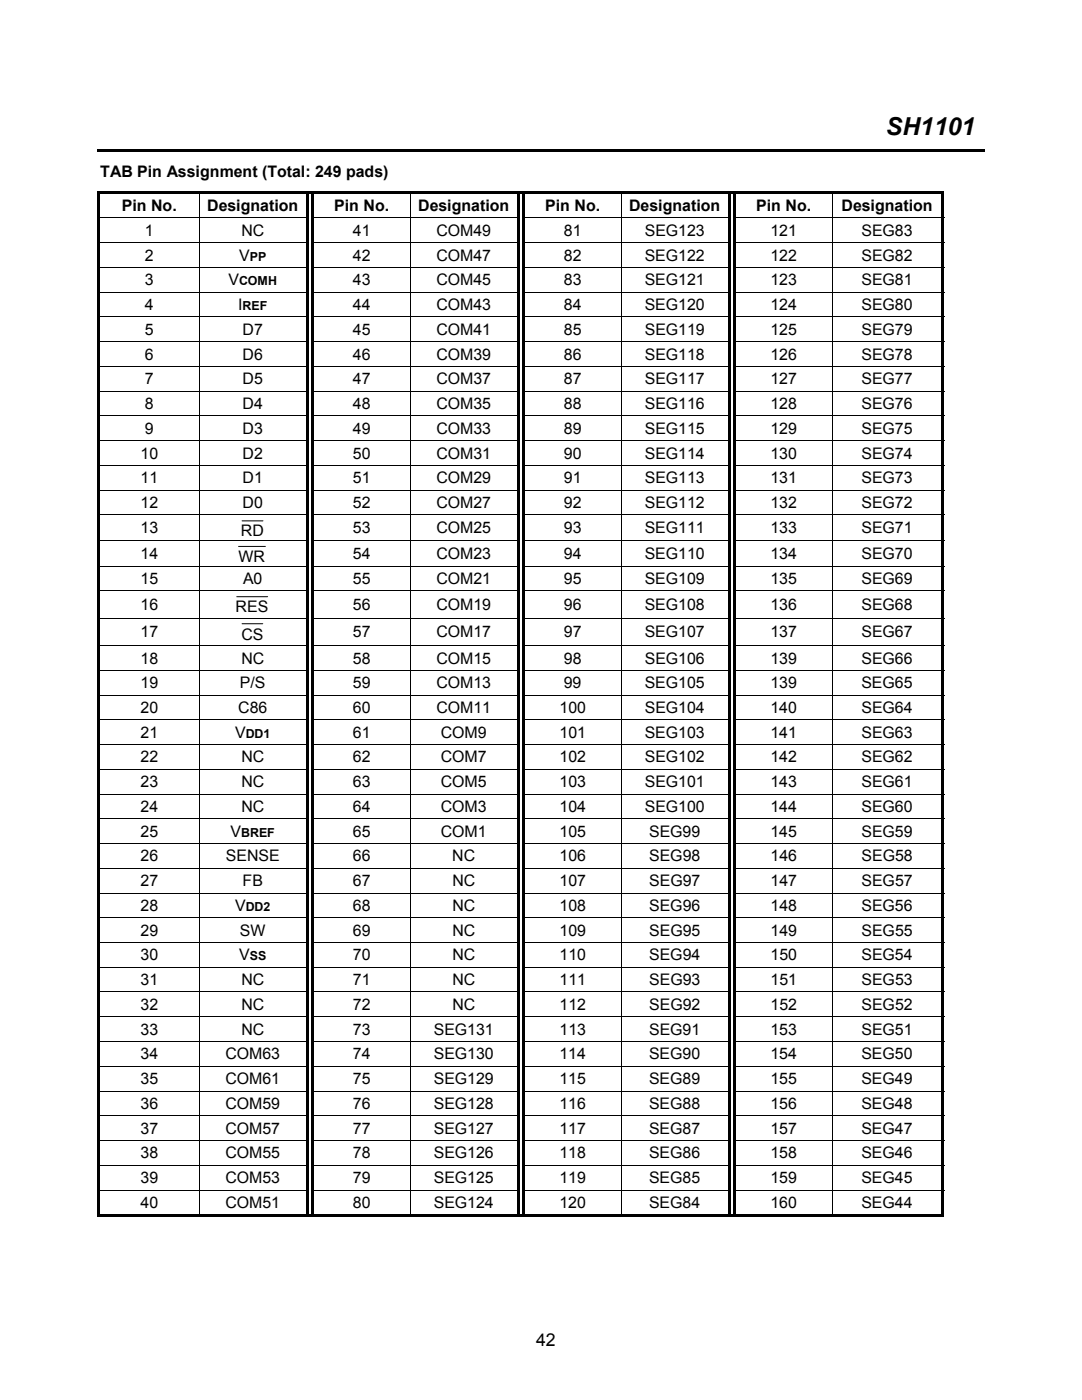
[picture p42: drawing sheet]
<svg xmlns="http://www.w3.org/2000/svg" width="216mm" height="279mm" viewBox="0 0 216 279" stroke-linecap="round" stroke-linejoin="round" font-family="sans-serif">
<defs><g id="words">
<text font-size="4.9" x="176.8" y="26.9">SH1101</text>
<text font-size="3.5" x="107" y="268.6">42</text>
<g font-size="3.2">
<text x="20" y="35.3">TAB Pin Assignment (Total: 249 pads)</text>
<text x="24.3" y="42.1">Pin No.</text>
<text x="28.9" y="47.1">1</text>
<text x="41.3" y="42.1">Designation</text>
<text x="48.2" y="47.1">NC</text>
<text x="66.7" y="42.1">Pin No.</text>
<text x="70.4" y="47.1">41</text>
<text x="83.4" y="42.1">Designation</text>
<text x="87.1" y="47.1">COM49</text>
<text x="108.8" y="42.1">Pin No.</text>
<text x="112.5" y="47.1">81</text>
<text x="125.5" y="42.1">Designation</text>
<text x="128.7" y="47.1">SEG123</text>
<text x="150.9" y="42.1">Pin No.</text>
<text x="153.7" y="47.1">121</text>
<text x="167.9" y="42.1">Designation</text>
<text x="171.9" y="47.1">SEG83</text>
<text x="28.9" y="52">2</text>
<text x="47.7" y="52">V</text>
<text x="70.4" y="52">42</text>
<text x="87.1" y="52">COM47</text>
<text x="112.5" y="52">82</text>
<text x="128.7" y="52">SEG122</text>
<text x="153.7" y="52">122</text>
<text x="171.9" y="52">SEG82</text>
<text x="28.9" y="57">3</text>
<text x="45.6" y="57">V</text>
<text x="70.4" y="57">43</text>
<text x="87.1" y="57">COM45</text>
<text x="112.5" y="57">83</text>
<text x="128.7" y="57">SEG121</text>
<text x="153.7" y="57">123</text>
<text x="171.9" y="57">SEG81</text>
<text x="28.9" y="61.9">4</text>
<text x="47.5" y="61.9">I</text>
<text x="70.4" y="61.9">44</text>
<text x="87.1" y="61.9">COM43</text>
<text x="112.5" y="61.9">84</text>
<text x="128.7" y="61.9">SEG120</text>
<text x="153.7" y="61.9">124</text>
<text x="171.9" y="61.9">SEG80</text>
<text x="28.9" y="66.8">5</text>
<text x="28.9" y="71.8">6</text>
<text x="48.4" y="66.8">D7</text>
<text x="48.4" y="71.8">D6</text>
<text x="70.4" y="66.8">45</text>
<text x="70.4" y="71.8">46</text>
<text x="87.1" y="66.8">COM41</text>
<text x="87.1" y="71.8">COM39</text>
<text x="112.5" y="66.8">85</text>
<text x="112.5" y="71.8">86</text>
<text x="128.7" y="66.8">SEG119</text>
<text x="128.7" y="71.8">SEG118</text>
<text x="153.7" y="66.8">125</text>
<text x="153.7" y="71.8">126</text>
<text x="171.9" y="66.8">SEG79</text>
<text x="171.9" y="71.8">SEG78</text>
<text x="28.9" y="76.7">7</text>
<text x="48.4" y="76.7">D5</text>
<text x="70.4" y="76.7">47</text>
<text x="87.1" y="76.7">COM37</text>
<text x="112.5" y="76.7">87</text>
<text x="128.7" y="76.7">SEG117</text>
<text x="153.7" y="76.7">127</text>
<text x="171.9" y="76.7">SEG77</text>
<text x="28.9" y="81.6">8</text>
<text x="48.4" y="81.6">D4</text>
<text x="70.4" y="81.6">48</text>
<text x="87.1" y="81.6">COM35</text>
<text x="112.5" y="81.6">88</text>
<text x="128.7" y="81.6">SEG116</text>
<text x="153.7" y="81.6">128</text>
<text x="171.9" y="81.6">SEG76</text>
<text x="28.9" y="86.6">9</text>
<text x="48.4" y="86.6">D3</text>
<text x="70.4" y="86.6">49</text>
<text x="87.1" y="86.6">COM33</text>
<text x="112.5" y="86.6">89</text>
<text x="128.7" y="86.6">SEG115</text>
<text x="153.7" y="86.6">129</text>
<text x="171.9" y="86.6">SEG75</text>
<text x="28" y="91.5">10</text>
<text x="48.4" y="91.5">D2</text>
<text x="70.4" y="91.5">50</text>
<text x="87.1" y="91.5">COM31</text>
<text x="112.5" y="91.5">90</text>
<text x="128.7" y="91.5">SEG114</text>
<text x="153.7" y="91.5">130</text>
<text x="171.9" y="91.5">SEG74</text>
<text x="28" y="96.5">11</text>
<text x="28" y="101.4">12</text>
<text x="48.4" y="96.5">D1</text>
<text x="48.4" y="101.4">D0</text>
<text x="70.4" y="96.5">51</text>
<text x="70.4" y="101.4">52</text>
<text x="87.1" y="96.5">COM29</text>
<text x="87.1" y="101.4">COM27</text>
<text x="112.5" y="96.5">91</text>
<text x="112.5" y="101.4">92</text>
<text x="128.7" y="96.5">SEG113</text>
<text x="128.7" y="101.4">SEG112</text>
<text x="153.7" y="96.5">131</text>
<text x="153.7" y="101.4">132</text>
<text x="171.9" y="96.5">SEG73</text>
<text x="171.9" y="101.4">SEG72</text>
<text x="28" y="106.4">13</text>
<text x="48.1" y="107.1">RD</text>
<text x="70.4" y="106.4">53</text>
<text x="87.1" y="106.4">COM25</text>
<text x="112.5" y="106.4">93</text>
<text x="128.7" y="106.4">SEG111</text>
<text x="153.7" y="106.4">133</text>
<text x="171.9" y="106.4">SEG71</text>
<text x="28" y="111.5">14</text>
<text x="47.6" y="112.2">WR</text>
<text x="70.4" y="111.5">54</text>
<text x="87.1" y="111.5">COM23</text>
<text x="112.5" y="111.5">94</text>
<text x="128.7" y="111.5">SEG110</text>
<text x="153.7" y="111.5">134</text>
<text x="171.9" y="111.5">SEG70</text>
<text x="28" y="116.5">15</text>
<text x="48.5" y="116.5">A0</text>
<text x="70.4" y="116.5">55</text>
<text x="87.1" y="116.5">COM21</text>
<text x="112.5" y="116.5">95</text>
<text x="128.7" y="116.5">SEG109</text>
<text x="153.7" y="116.5">135</text>
<text x="171.9" y="116.5">SEG69</text>
<text x="28" y="121.8">16</text>
<text x="47" y="122.2">RES</text>
<text x="70.4" y="121.8">56</text>
<text x="87.1" y="121.8">COM19</text>
<text x="112.5" y="121.8">96</text>
<text x="128.7" y="121.8">SEG108</text>
<text x="153.7" y="121.8">136</text>
<text x="171.9" y="121.8">SEG68</text>
<text x="28" y="127.2">17</text>
<text x="48.2" y="127.7">CS</text>
<text x="70.4" y="127.2">57</text>
<text x="87.1" y="127.2">COM17</text>
<text x="112.5" y="127.2">97</text>
<text x="128.7" y="127.2">SEG107</text>
<text x="153.7" y="127.2">137</text>
<text x="171.9" y="127.2">SEG67</text>
<text x="28" y="132.4">18</text>
<text x="28" y="137.4">19</text>
<text x="47.9" y="137.4">P/S</text>
<text x="48.2" y="132.4">NC</text>
<text x="70.4" y="137.4">59</text>
<text x="70.4" y="132.4">58</text>
<text x="87.1" y="137.4">COM13</text>
<text x="87.1" y="132.4">COM15</text>
<text x="112.5" y="137.4">99</text>
<text x="112.5" y="132.4">98</text>
<text x="128.6" y="137.4">SEG105</text>
<text x="128.7" y="132.4">SEG106</text>
<text x="153.7" y="137.4">139</text>
<text x="153.7" y="132.4">139</text>
<text x="171.9" y="137.4">SEG65</text>
<text x="171.9" y="132.4">SEG66</text>
<text x="28" y="142.3">20</text>
<text x="47.5" y="142.3">C86</text>
<text x="70.4" y="142.3">60</text>
<text x="87.1" y="142.3">COM11</text>
<text x="111.7" y="142.3">100</text>
<text x="128.7" y="142.3">SEG104</text>
<text x="153.7" y="142.3">140</text>
<text x="171.9" y="142.3">SEG64</text>
<text x="28" y="147.2">21</text>
<text x="46.9" y="147.2">V</text>
<text x="70.4" y="147.2">61</text>
<text x="88" y="147.2">COM9</text>
<text x="111.6" y="147.2">101</text>
<text x="128.7" y="147.2">SEG103</text>
<text x="153.7" y="147.2">141</text>
<text x="171.9" y="147.2">SEG63</text>
<text x="28" y="152.2">22</text>
<text x="48.2" y="152.2">NC</text>
<text x="70.4" y="152.2">62</text>
<text x="88" y="152.2">COM7</text>
<text x="111.6" y="152.2">102</text>
<text x="128.7" y="152.2">SEG102</text>
<text x="153.7" y="152.2">142</text>
<text x="171.9" y="152.2">SEG62</text>
<text x="28" y="157.1">23</text>
<text x="48.2" y="157.1">NC</text>
<text x="70.4" y="157.1">63</text>
<text x="88" y="157.1">COM5</text>
<text x="111.6" y="157.1">103</text>
<text x="128.7" y="157.1">SEG101</text>
<text x="153.7" y="157.1">143</text>
<text x="171.9" y="157.1">SEG61</text>
<text x="28" y="162.1">24</text>
<text x="28" y="167">25</text>
<text x="46" y="167">V</text>
<text x="48.2" y="162.1">NC</text>
<text x="70.4" y="167">65</text>
<text x="70.4" y="162.1">64</text>
<text x="88" y="167">COM1</text>
<text x="88" y="162.1">COM3</text>
<text x="111.6" y="167">105</text>
<text x="111.6" y="162.1">104</text>
<text x="128.7" y="162.1">SEG100</text>
<text x="129.5" y="167">SEG99</text>
<text x="153.7" y="162.1">144</text>
<text x="153.7" y="167">145</text>
<text x="171.9" y="162.1">SEG60</text>
<text x="171.9" y="167">SEG59</text>
<text x="28" y="171.9">26</text>
<text x="45.1" y="171.9">SENSE</text>
<text x="70.4" y="171.9">66</text>
<text x="90.3" y="171.9">NC</text>
<text x="111.7" y="171.9">106</text>
<text x="129.5" y="171.9">SEG98</text>
<text x="153.8" y="171.9">146</text>
<text x="171.9" y="171.9">SEG58</text>
<text x="28" y="176.9">27</text>
<text x="48.4" y="176.9">FB</text>
<text x="70.4" y="176.9">67</text>
<text x="90.3" y="176.9">NC</text>
<text x="111.7" y="176.9">107</text>
<text x="129.5" y="176.9">SEG97</text>
<text x="153.8" y="176.9">147</text>
<text x="171.9" y="176.9">SEG57</text>
<text x="28" y="181.8">28</text>
<text x="46.9" y="181.8">V</text>
<text x="70.4" y="181.8">68</text>
<text x="90.3" y="181.8">NC</text>
<text x="111.7" y="181.8">108</text>
<text x="129.5" y="181.8">SEG96</text>
<text x="153.7" y="181.8">148</text>
<text x="171.9" y="181.8">SEG56</text>
<text x="28" y="186.7">29</text>
<text x="28" y="191.7">30</text>
<text x="47.7" y="191.7">V</text>
<text x="47.9" y="186.7">SW</text>
<text x="70.4" y="191.7">70</text>
<text x="70.4" y="186.7">69</text>
<text x="90.3" y="191.7">NC</text>
<text x="90.3" y="186.7">NC</text>
<text x="111.7" y="191.7">110</text>
<text x="111.7" y="186.7">109</text>
<text x="129.5" y="191.7">SEG94</text>
<text x="129.5" y="186.7">SEG95</text>
<text x="153.7" y="191.7">150</text>
<text x="153.8" y="186.7">149</text>
<text x="171.9" y="191.7">SEG54</text>
<text x="171.9" y="186.7">SEG55</text>
<text x="28" y="196.6">31</text>
<text x="48.2" y="196.6">NC</text>
<text x="70.4" y="196.6">71</text>
<text x="90.3" y="196.6">NC</text>
<text x="111.7" y="196.6">111</text>
<text x="129.5" y="196.6">SEG93</text>
<text x="153.8" y="196.6">151</text>
<text x="171.9" y="196.6">SEG53</text>
<text x="28" y="201.5">32</text>
<text x="48.2" y="201.5">NC</text>
<text x="70.4" y="201.5">72</text>
<text x="90.3" y="201.5">NC</text>
<text x="111.7" y="201.5">112</text>
<text x="129.5" y="201.5">SEG92</text>
<text x="153.8" y="201.5">152</text>
<text x="171.9" y="201.5">SEG52</text>
<text x="28" y="206.5">33</text>
<text x="48.2" y="206.5">NC</text>
<text x="70.4" y="206.5">73</text>
<text x="86.6" y="206.5">SEG131</text>
<text x="111.7" y="206.5">113</text>
<text x="129.5" y="206.5">SEG91</text>
<text x="153.7" y="206.5">153</text>
<text x="171.9" y="206.5">SEG51</text>
<text x="28" y="211.4">34</text>
<text x="45" y="211.4">COM63</text>
<text x="70.4" y="211.4">74</text>
<text x="86.6" y="211.4">SEG130</text>
<text x="111.6" y="211.4">114</text>
<text x="129.5" y="211.4">SEG90</text>
<text x="153.7" y="211.4">154</text>
<text x="171.9" y="211.4">SEG50</text>
<text x="28" y="216.4">35</text>
<text x="28" y="221.3">36</text>
<text x="45" y="216.4">COM61</text>
<text x="45" y="221.3">COM59</text>
<text x="70.4" y="216.4">75</text>
<text x="70.4" y="221.3">76</text>
<text x="86.6" y="216.4">SEG129</text>
<text x="86.6" y="221.3">SEG128</text>
<text x="111.6" y="216.4">115</text>
<text x="111.6" y="221.3">116</text>
<text x="129.5" y="216.4">SEG89</text>
<text x="129.5" y="221.3">SEG88</text>
<text x="153.7" y="216.4">155</text>
<text x="153.7" y="221.3">156</text>
<text x="171.9" y="216.4">SEG49</text>
<text x="171.9" y="221.3">SEG48</text>
<text x="28" y="226.3">37</text>
<text x="45" y="226.3">COM57</text>
<text x="70.4" y="226.3">77</text>
<text x="86.6" y="226.3">SEG127</text>
<text x="111.6" y="226.3">117</text>
<text x="129.5" y="226.3">SEG87</text>
<text x="153.7" y="226.3">157</text>
<text x="171.9" y="226.3">SEG47</text>
<text x="28" y="231.2">38</text>
<text x="45" y="231.2">COM55</text>
<text x="70.4" y="231.2">78</text>
<text x="86.6" y="231.2">SEG126</text>
<text x="111.6" y="231.2">118</text>
<text x="129.5" y="231.2">SEG86</text>
<text x="153.7" y="231.2">158</text>
<text x="171.9" y="231.2">SEG46</text>
<text x="28" y="236.1">39</text>
<text x="45" y="236.1">COM53</text>
<text x="70.4" y="236.1">79</text>
<text x="86.6" y="236.1">SEG125</text>
<text x="111.6" y="236.1">119</text>
<text x="129.5" y="236.1">SEG85</text>
<text x="153.7" y="236.1">159</text>
<text x="171.9" y="236.1">SEG45</text>
<text x="28" y="241.1">40</text>
<text x="45" y="241.1">COM51</text>
<text x="70.4" y="241.1">80</text>
<text x="86.6" y="241.1">SEG124</text>
<text x="111.6" y="241.1">120</text>
<text x="129.5" y="241.1">SEG84</text>
<text x="153.7" y="241.1">160</text>
<text x="171.9" y="241.1">SEG44</text>
</g>
<g font-size="2.5">
<text x="49.8" y="52">PP</text>
<text x="47.7" y="57">COMH</text>
<text x="48.4" y="61.9">REF</text>
<text x="49" y="147.2">DD1</text>
<text x="48.1" y="167">BREF</text>
<text x="49" y="181.8">DD2</text>
<text x="49.8" y="191.7">SS</text>
</g>
</g></defs>
<g fill="#000">
<path d="M19.5 38.1h168.9v.6h-168.9zM19.5 29.7h177v.5h-177zM19.5 38.7h.5v4.7h-.5zM19.5 43.6h.5v4.7h-.5zM19.5 48.5h.5v4.8h-.5zM19.5 53.5h.5v4.7h-.5zM61 38.7h.6v4.7h-.6zM61 43.4h.6v.2h-.6zM61 43.6h.6v4.7h-.6zM61 48.3h.6v.2h-.6zM61 48.5h.6v4.8h-.6zM61 53.3h.6v.2h-.6z"/>
<path d="M61 53.5h.6v4.7h-.6zM61 58.2h.6v.2h-.6zM62.1 38.7h.5v4.7h-.5zM62.1 43.4h.5v.2h-.5zM62.1 43.6h.5v4.7h-.5zM62.1 48.3h.5v.2h-.5zM62.1 48.5h.5v4.8h-.5zM62.1 53.3h.5v.2h-.5zM62.1 53.5h.5v4.7h-.5zM62.1 58.2h.5v.2h-.5zM103.1 38.7h.6v4.7h-.6zM103.1 43.4h.6v.2h-.6z"/>
<path d="M103.1 43.6h.6v4.7h-.6zM103.1 48.3h.6v.2h-.6zM103.1 48.5h.6v4.8h-.6zM103.1 53.3h.6v.2h-.6zM103.1 53.5h.6v4.7h-.6zM103.1 58.2h.6v.2h-.6zM104.2 38.7h.5v4.7h-.5zM104.2 43.4h.5v.2h-.5zM104.2 43.6h.5v4.7h-.5zM104.2 48.3h.5v.2h-.5zM104.2 48.5h.5v4.8h-.5zM104.2 53.3h.5v.2h-.5z"/>
<path d="M104.2 53.5h.5v4.7h-.5zM104.2 58.2h.5v.2h-.5zM145.2 38.7h.6v4.7h-.6zM145.2 43.4h.6v.2h-.6zM145.2 43.6h.6v4.7h-.6zM145.2 48.3h.6v.2h-.6zM145.2 48.5h.6v4.8h-.6zM145.2 53.3h.6v.2h-.6zM145.2 53.5h.6v4.7h-.6zM145.2 58.2h.6v.2h-.6zM146.3 38.7h.5v4.7h-.5zM146.3 43.4h.5v.2h-.5z"/>
<path d="M146.3 43.6h.5v4.7h-.5zM146.3 48.3h.5v.2h-.5zM146.3 48.5h.5v4.8h-.5zM146.3 53.3h.5v.2h-.5zM146.3 53.5h.5v4.7h-.5zM146.3 58.2h.5v.2h-.5zM187.9 38.7h.5v4.7h-.5zM187.9 43.6h.5v4.7h-.5zM187.9 48.5h.5v4.8h-.5zM187.9 53.5h.5v4.7h-.5zM19.5 58.4h.5v4.8h-.5zM19.5 63.3h.5v4.8h-.5z"/>
<path d="M19.5 68.3h.5v4.7h-.5zM19.5 73.2h.5v4.8h-.5zM61 58.4h.6v4.8h-.6zM61 63.2h.6v.1h-.6zM61 63.3h.6v4.8h-.6zM61 68.1h.6v.2h-.6zM61 68.3h.6v4.7h-.6zM61 73h.6v.2h-.6zM61 73.2h.6v4.8h-.6zM61 78h.6v.1h-.6zM62.1 58.4h.5v4.8h-.5zM62.1 63.2h.5v.1h-.5z"/>
<path d="M62.1 63.3h.5v4.8h-.5zM62.1 68.1h.5v.2h-.5zM62.1 68.3h.5v4.7h-.5zM62.1 73h.5v.2h-.5zM62.1 73.2h.5v4.8h-.5zM62.1 78h.5v.1h-.5zM103.1 58.4h.6v4.8h-.6zM103.1 63.2h.6v.1h-.6zM103.1 63.3h.6v4.8h-.6zM103.1 68.1h.6v.2h-.6zM103.1 68.3h.6v4.7h-.6zM103.1 73h.6v.2h-.6z"/>
<path d="M103.1 73.2h.6v4.8h-.6zM103.1 78h.6v.1h-.6zM104.2 58.4h.5v4.8h-.5zM104.2 63.2h.5v.1h-.5zM104.2 63.3h.5v4.8h-.5zM104.2 68.1h.5v.2h-.5zM104.2 68.3h.5v4.7h-.5zM104.2 73h.5v.2h-.5zM104.2 73.2h.5v4.8h-.5zM104.2 78h.5v.1h-.5zM145.2 58.4h.6v4.8h-.6zM145.2 63.2h.6v.1h-.6z"/>
<path d="M145.2 63.3h.6v4.8h-.6zM145.2 68.1h.6v.2h-.6zM145.2 68.3h.6v4.7h-.6zM145.2 73h.6v.2h-.6zM145.2 73.2h.6v4.8h-.6zM145.2 78h.6v.1h-.6zM146.3 58.4h.5v4.8h-.5zM146.3 63.2h.5v.1h-.5zM146.3 63.3h.5v4.8h-.5zM146.3 68.1h.5v.2h-.5zM146.3 68.3h.5v4.7h-.5zM146.3 73h.5v.2h-.5z"/>
<path d="M146.3 73.2h.5v4.8h-.5zM146.3 78h.5v.1h-.5zM187.9 58.4h.5v4.8h-.5zM187.9 63.3h.5v4.8h-.5zM187.9 68.3h.5v4.7h-.5zM187.9 73.2h.5v4.8h-.5zM19.5 78.1h.5v4.8h-.5zM19.5 83.1h.5v4.8h-.5zM19.5 88h.5v4.8h-.5zM19.5 93h.5v4.7h-.5zM61 78.1h.6v4.8h-.6zM61 82.9h.6v.2h-.6z"/>
<path d="M61 83.1h.6v4.8h-.6zM61 87.9h.6v.1h-.6zM61 88h.6v4.8h-.6zM61 92.8h.6v.2h-.6zM61 93h.6v4.7h-.6zM61 97.7h.6v.2h-.6zM62.1 78.1h.5v4.8h-.5zM62.1 82.9h.5v.2h-.5zM62.1 83.1h.5v4.8h-.5zM62.1 87.9h.5v.1h-.5zM62.1 88h.5v4.8h-.5zM62.1 92.8h.5v.2h-.5z"/>
<path d="M62.1 93h.5v4.7h-.5zM62.1 97.7h.5v.2h-.5zM103.1 78.1h.6v4.8h-.6zM103.1 82.9h.6v.2h-.6zM103.1 83.1h.6v4.8h-.6zM103.1 87.9h.6v.1h-.6zM103.1 88h.6v4.8h-.6zM103.1 92.8h.6v.2h-.6zM103.1 93h.6v4.7h-.6zM103.1 97.7h.6v.2h-.6zM104.2 78.1h.5v4.8h-.5zM104.2 82.9h.5v.2h-.5z"/>
<path d="M104.2 83.1h.5v4.8h-.5zM104.2 87.9h.5v.1h-.5zM104.2 88h.5v4.8h-.5zM104.2 92.8h.5v.2h-.5zM104.2 93h.5v4.7h-.5zM104.2 97.7h.5v.2h-.5zM145.2 78.1h.6v4.8h-.6zM145.2 82.9h.6v.2h-.6zM145.2 83.1h.6v4.8h-.6zM145.2 87.9h.6v.1h-.6zM145.2 88h.6v4.8h-.6zM145.2 92.8h.6v.2h-.6z"/>
<path d="M145.2 93h.6v4.7h-.6zM145.2 97.7h.6v.2h-.6zM146.3 78.1h.5v4.8h-.5zM146.3 82.9h.5v.2h-.5zM146.3 83.1h.5v4.8h-.5zM146.3 87.9h.5v.1h-.5zM146.3 88h.5v4.8h-.5zM146.3 92.8h.5v.2h-.5zM146.3 93h.5v4.7h-.5zM146.3 97.7h.5v.2h-.5zM187.9 78.1h.5v4.8h-.5zM187.9 83.1h.5v4.8h-.5z"/>
<path d="M187.9 88h.5v4.8h-.5zM187.9 93h.5v4.7h-.5zM19.5 97.9h.5v4.8h-.5zM19.5 102.8h.5v5h-.5zM19.5 107.9h.5v5h-.5zM19.5 113.1h.5v4.7h-.5zM61 97.9h.6v4.8h-.6zM61 102.7h.6v.1h-.6zM61 102.8h.6v5h-.6zM61 107.8h.6v.1h-.6zM61 107.9h.6v5h-.6zM61 112.9h.6v.2h-.6z"/>
<path d="M61 113.1h.6v4.7h-.6zM61 117.8h.6v.2h-.6zM62.1 97.9h.5v4.8h-.5zM62.1 102.7h.5v.1h-.5zM62.1 102.8h.5v5h-.5zM62.1 107.8h.5v.1h-.5zM62.1 107.9h.5v5h-.5zM62.1 112.9h.5v.2h-.5zM62.1 113.1h.5v4.7h-.5zM62.1 117.8h.5v.2h-.5zM103.1 97.9h.6v4.8h-.6zM103.1 102.7h.6v.1h-.6z"/>
<path d="M103.1 102.8h.6v5h-.6zM103.1 107.8h.6v.1h-.6zM103.1 107.9h.6v5h-.6zM103.1 112.9h.6v.2h-.6zM103.1 113.1h.6v4.7h-.6zM103.1 117.8h.6v.2h-.6zM104.2 97.9h.5v4.8h-.5zM104.2 102.7h.5v.1h-.5zM104.2 102.8h.5v5h-.5zM104.2 107.8h.5v.1h-.5zM104.2 107.9h.5v5h-.5zM104.2 112.9h.5v.2h-.5z"/>
<path d="M104.2 113.1h.5v4.7h-.5zM104.2 117.8h.5v.2h-.5zM145.2 97.9h.6v4.8h-.6zM145.2 102.7h.6v.1h-.6zM145.2 102.8h.6v5h-.6zM145.2 107.8h.6v.1h-.6zM145.2 107.9h.6v5h-.6zM145.2 112.9h.6v.2h-.6zM145.2 113.1h.6v4.7h-.6zM145.2 117.8h.6v.2h-.6zM146.3 97.9h.5v4.8h-.5zM146.3 102.7h.5v.1h-.5z"/>
<path d="M146.3 102.8h.5v5h-.5zM146.3 107.8h.5v.1h-.5zM146.3 107.9h.5v5h-.5zM146.3 112.9h.5v.2h-.5zM146.3 113.1h.5v4.7h-.5zM146.3 117.8h.5v.2h-.5zM187.9 97.9h.5v4.8h-.5zM187.9 102.8h.5v5h-.5zM187.9 107.9h.5v5h-.5zM187.9 113.1h.5v4.7h-.5zM19.5 118h.5v5.3h-.5zM19.5 123.4h.5v5.4h-.5z"/>
<path d="M19.5 128.9h.5v4.8h-.5zM19.5 133.9h.5v4.7h-.5zM61 118h.6v5.3h-.6zM61 123.3h.6v.1h-.6zM61 123.4h.6v5.4h-.6zM61 128.8h.6v.1h-.6zM61 128.9h.6v4.8h-.6zM61 133.7h.6v.2h-.6zM61 133.9h.6v4.7h-.6zM61 138.6h.6v.2h-.6zM62.1 118h.5v5.3h-.5zM62.1 123.3h.5v.1h-.5z"/>
<path d="M62.1 123.4h.5v5.4h-.5zM62.1 128.8h.5v.1h-.5zM62.1 128.9h.5v4.8h-.5zM62.1 133.7h.5v.2h-.5zM62.1 133.9h.5v4.7h-.5zM62.1 138.6h.5v.2h-.5zM103.1 118h.6v5.3h-.6zM103.1 123.3h.6v.1h-.6zM103.1 123.4h.6v5.4h-.6zM103.1 128.8h.6v.1h-.6zM103.1 128.9h.6v4.8h-.6zM103.1 133.7h.6v.2h-.6z"/>
<path d="M103.1 133.9h.6v4.7h-.6zM103.1 138.6h.6v.2h-.6zM104.2 118h.5v5.3h-.5zM104.2 123.3h.5v.1h-.5zM104.2 123.4h.5v5.4h-.5zM104.2 128.8h.5v.1h-.5zM104.2 128.9h.5v4.8h-.5zM104.2 133.7h.5v.2h-.5zM104.2 133.9h.5v4.7h-.5zM104.2 138.6h.5v.2h-.5zM145.2 118h.6v5.3h-.6zM145.2 123.3h.6v.1h-.6z"/>
<path d="M145.2 123.4h.6v5.4h-.6zM145.2 128.8h.6v.1h-.6zM145.2 128.9h.6v4.8h-.6zM145.2 133.7h.6v.2h-.6zM145.2 133.9h.6v4.7h-.6zM145.2 138.6h.6v.2h-.6zM146.3 118h.5v5.3h-.5zM146.3 123.3h.5v.1h-.5zM146.3 123.4h.5v5.4h-.5zM146.3 128.8h.5v.1h-.5zM146.3 128.9h.5v4.8h-.5zM146.3 133.7h.5v.2h-.5z"/>
<path d="M146.3 133.9h.5v4.7h-.5zM146.3 138.6h.5v.2h-.5zM187.9 118h.5v5.3h-.5zM187.9 123.4h.5v5.4h-.5zM187.9 128.9h.5v4.8h-.5zM187.9 133.9h.5v4.7h-.5zM19.5 138.8h.5v4.8h-.5zM19.5 143.7h.5v4.8h-.5zM19.5 148.7h.5v4.7h-.5zM19.5 153.6h.5v4.8h-.5zM61 138.8h.6v4.8h-.6zM61 143.6h.6v.1h-.6z"/>
<path d="M61 143.7h.6v4.8h-.6zM61 148.5h.6v.2h-.6zM61 148.7h.6v4.7h-.6zM61 153.4h.6v.2h-.6zM61 153.6h.6v4.8h-.6zM61 158.4h.6v.2h-.6zM62.1 138.8h.5v4.8h-.5zM62.1 143.6h.5v.1h-.5zM62.1 143.7h.5v4.8h-.5zM62.1 148.5h.5v.2h-.5zM62.1 148.7h.5v4.7h-.5zM62.1 153.4h.5v.2h-.5z"/>
<path d="M62.1 153.6h.5v4.8h-.5zM62.1 158.4h.5v.2h-.5zM103.1 138.8h.6v4.8h-.6zM103.1 143.6h.6v.1h-.6zM103.1 143.7h.6v4.8h-.6zM103.1 148.5h.6v.2h-.6zM103.1 148.7h.6v4.7h-.6zM103.1 153.4h.6v.2h-.6zM103.1 153.6h.6v4.8h-.6zM103.1 158.4h.6v.2h-.6zM104.2 138.8h.5v4.8h-.5zM104.2 143.6h.5v.1h-.5z"/>
<path d="M104.2 143.7h.5v4.8h-.5zM104.2 148.5h.5v.2h-.5zM104.2 148.7h.5v4.7h-.5zM104.2 153.4h.5v.2h-.5zM104.2 153.6h.5v4.8h-.5zM104.2 158.4h.5v.2h-.5zM145.2 138.8h.6v4.8h-.6zM145.2 143.6h.6v.1h-.6zM145.2 143.7h.6v4.8h-.6zM145.2 148.5h.6v.2h-.6zM145.2 148.7h.6v4.7h-.6zM145.2 153.4h.6v.2h-.6z"/>
<path d="M145.2 153.6h.6v4.8h-.6zM145.2 158.4h.6v.2h-.6zM146.3 138.8h.5v4.8h-.5zM146.3 143.6h.5v.1h-.5zM146.3 143.7h.5v4.8h-.5zM146.3 148.5h.5v.2h-.5zM146.3 148.7h.5v4.7h-.5zM146.3 153.4h.5v.2h-.5zM146.3 153.6h.5v4.8h-.5zM146.3 158.4h.5v.2h-.5zM187.9 138.8h.5v4.8h-.5zM187.9 143.7h.5v4.8h-.5z"/>
<path d="M187.9 148.7h.5v4.7h-.5zM187.9 153.6h.5v4.8h-.5zM19.5 158.6h.5v4.7h-.5zM19.5 163.5h.5v4.8h-.5zM19.5 168.4h.5v4.8h-.5zM19.5 173.4h.5v4.7h-.5zM61 158.6h.6v4.7h-.6zM61 163.3h.6v.2h-.6zM61 163.5h.6v4.8h-.6zM61 168.3h.6v.1h-.6zM61 168.4h.6v4.8h-.6zM61 173.2h.6v.2h-.6z"/>
<path d="M61 173.4h.6v4.7h-.6zM61 178.1h.6v.2h-.6zM62.1 158.6h.5v4.7h-.5zM62.1 163.3h.5v.2h-.5zM62.1 163.5h.5v4.8h-.5zM62.1 168.3h.5v.1h-.5zM62.1 168.4h.5v4.8h-.5zM62.1 173.2h.5v.2h-.5zM62.1 173.4h.5v4.7h-.5zM62.1 178.1h.5v.2h-.5zM103.1 158.6h.6v4.7h-.6zM103.1 163.3h.6v.2h-.6z"/>
<path d="M103.1 163.5h.6v4.8h-.6zM103.1 168.3h.6v.1h-.6zM103.1 168.4h.6v4.8h-.6zM103.1 173.2h.6v.2h-.6zM103.1 173.4h.6v4.7h-.6zM103.1 178.1h.6v.2h-.6zM104.2 158.6h.5v4.7h-.5zM104.2 163.3h.5v.2h-.5zM104.2 163.5h.5v4.8h-.5zM104.2 168.3h.5v.1h-.5zM104.2 168.4h.5v4.8h-.5zM104.2 173.2h.5v.2h-.5z"/>
<path d="M104.2 173.4h.5v4.7h-.5zM104.2 178.1h.5v.2h-.5zM145.2 158.6h.6v4.7h-.6zM145.2 163.3h.6v.2h-.6zM145.2 163.5h.6v4.8h-.6zM145.2 168.3h.6v.1h-.6zM145.2 168.4h.6v4.8h-.6zM145.2 173.2h.6v.2h-.6zM145.2 173.4h.6v4.7h-.6zM145.2 178.1h.6v.2h-.6zM146.3 158.6h.5v4.7h-.5zM146.3 163.3h.5v.2h-.5z"/>
<path d="M146.3 163.5h.5v4.8h-.5zM146.3 168.3h.5v.1h-.5zM146.3 168.4h.5v4.8h-.5zM146.3 173.2h.5v.2h-.5zM146.3 173.4h.5v4.7h-.5zM146.3 178.1h.5v.2h-.5zM187.9 158.6h.5v4.7h-.5zM187.9 163.5h.5v4.8h-.5zM187.9 168.4h.5v4.8h-.5zM187.9 173.4h.5v4.7h-.5zM19.5 178.3h.5v4.8h-.5zM19.5 183.2h.5v4.8h-.5z"/>
<path d="M19.5 188.2h.5v4.8h-.5zM19.5 193.1h.5v4.8h-.5zM61 178.3h.6v4.8h-.6zM61 183.1h.6v.1h-.6zM61 183.2h.6v4.8h-.6zM61 188h.6v.2h-.6zM61 188.2h.6v4.8h-.6zM61 193h.6v.1h-.6zM61 193.1h.6v4.8h-.6zM61 197.9h.6v.2h-.6zM62.1 178.3h.5v4.8h-.5zM62.1 183.1h.5v.1h-.5z"/>
<path d="M62.1 183.2h.5v4.8h-.5zM62.1 188h.5v.2h-.5zM62.1 188.2h.5v4.8h-.5zM62.1 193h.5v.1h-.5zM62.1 193.1h.5v4.8h-.5zM62.1 197.9h.5v.2h-.5zM103.1 178.3h.6v4.8h-.6zM103.1 183.1h.6v.1h-.6zM103.1 183.2h.6v4.8h-.6zM103.1 188h.6v.2h-.6zM103.1 188.2h.6v4.8h-.6zM103.1 193h.6v.1h-.6z"/>
<path d="M103.1 193.1h.6v4.8h-.6zM103.1 197.9h.6v.2h-.6zM104.2 178.3h.5v4.8h-.5zM104.2 183.1h.5v.1h-.5zM104.2 183.2h.5v4.8h-.5zM104.2 188h.5v.2h-.5zM104.2 188.2h.5v4.8h-.5zM104.2 193h.5v.1h-.5zM104.2 193.1h.5v4.8h-.5zM104.2 197.9h.5v.2h-.5zM145.2 178.3h.6v4.8h-.6zM145.2 183.1h.6v.1h-.6z"/>
<path d="M145.2 183.2h.6v4.8h-.6zM145.2 188h.6v.2h-.6zM145.2 188.2h.6v4.8h-.6zM145.2 193h.6v.1h-.6zM145.2 193.1h.6v4.8h-.6zM145.2 197.9h.6v.2h-.6zM146.3 178.3h.5v4.8h-.5zM146.3 183.1h.5v.1h-.5zM146.3 183.2h.5v4.8h-.5zM146.3 188h.5v.2h-.5zM146.3 188.2h.5v4.8h-.5zM146.3 193h.5v.1h-.5z"/>
<path d="M146.3 193.1h.5v4.8h-.5zM146.3 197.9h.5v.2h-.5zM187.9 178.3h.5v4.8h-.5zM187.9 183.2h.5v4.8h-.5zM187.9 188.2h.5v4.8h-.5zM187.9 193.1h.5v4.8h-.5zM19.5 198.1h.5v4.7h-.5zM19.5 203h.5v4.8h-.5zM19.5 207.9h.5v4.8h-.5zM19.5 212.9h.5v4.8h-.5zM61 198.1h.6v4.7h-.6zM61 202.8h.6v.2h-.6z"/>
<path d="M61 203h.6v4.8h-.6zM61 207.8h.6v.1h-.6zM61 207.9h.6v4.8h-.6zM61 212.7h.6v.2h-.6zM61 212.9h.6v4.8h-.6zM61 217.7h.6v.1h-.6zM62.1 198.1h.5v4.7h-.5zM62.1 202.8h.5v.2h-.5zM62.1 203h.5v4.8h-.5zM62.1 207.8h.5v.1h-.5zM62.1 207.9h.5v4.8h-.5zM62.1 212.7h.5v.2h-.5z"/>
<path d="M62.1 212.9h.5v4.8h-.5zM62.1 217.7h.5v.1h-.5zM103.1 198.1h.6v4.7h-.6zM103.1 202.8h.6v.2h-.6zM103.1 203h.6v4.8h-.6zM103.1 207.8h.6v.1h-.6zM103.1 207.9h.6v4.8h-.6zM103.1 212.7h.6v.2h-.6zM103.1 212.9h.6v4.8h-.6zM103.1 217.7h.6v.1h-.6zM104.2 198.1h.5v4.7h-.5zM104.2 202.8h.5v.2h-.5z"/>
<path d="M104.2 203h.5v4.8h-.5zM104.2 207.8h.5v.1h-.5zM104.2 207.9h.5v4.8h-.5zM104.2 212.7h.5v.2h-.5zM104.2 212.9h.5v4.8h-.5zM104.2 217.7h.5v.1h-.5zM145.2 198.1h.6v4.7h-.6zM145.2 202.8h.6v.2h-.6zM145.2 203h.6v4.8h-.6zM145.2 207.8h.6v.1h-.6zM145.2 207.9h.6v4.8h-.6zM145.2 212.7h.6v.2h-.6z"/>
<path d="M145.2 212.9h.6v4.8h-.6zM145.2 217.7h.6v.1h-.6zM146.3 198.1h.5v4.7h-.5zM146.3 202.8h.5v.2h-.5zM146.3 203h.5v4.8h-.5zM146.3 207.8h.5v.1h-.5zM146.3 207.9h.5v4.8h-.5zM146.3 212.7h.5v.2h-.5zM146.3 212.9h.5v4.8h-.5zM146.3 217.7h.5v.1h-.5zM187.9 198.1h.5v4.7h-.5zM187.9 203h.5v4.8h-.5z"/>
<path d="M187.9 207.9h.5v4.8h-.5zM187.9 212.9h.5v4.8h-.5zM19.5 217.8h.5v4.8h-.5zM19.5 222.8h.5v4.7h-.5zM19.5 227.7h.5v4.8h-.5zM19.5 232.6h.5v4.8h-.5zM61 217.8h.6v4.8h-.6zM61 222.6h.6v.2h-.6zM61 222.8h.6v4.7h-.6zM61 227.5h.6v.2h-.6zM61 227.7h.6v4.8h-.6zM61 232.5h.6v.1h-.6z"/>
<path d="M61 232.6h.6v4.8h-.6zM61 237.4h.6v.2h-.6zM62.1 217.8h.5v4.8h-.5zM62.1 222.6h.5v.2h-.5zM62.1 222.8h.5v4.7h-.5zM62.1 227.5h.5v.2h-.5zM62.1 227.7h.5v4.8h-.5zM62.1 232.5h.5v.1h-.5zM62.1 232.6h.5v4.8h-.5zM62.1 237.4h.5v.2h-.5zM103.1 217.8h.6v4.8h-.6zM103.1 222.6h.6v.2h-.6z"/>
<path d="M103.1 222.8h.6v4.7h-.6zM103.1 227.5h.6v.2h-.6zM103.1 227.7h.6v4.8h-.6zM103.1 232.5h.6v.1h-.6zM103.1 232.6h.6v4.8h-.6zM103.1 237.4h.6v.2h-.6zM104.2 217.8h.5v4.8h-.5zM104.2 222.6h.5v.2h-.5zM104.2 222.8h.5v4.7h-.5zM104.2 227.5h.5v.2h-.5zM104.2 227.7h.5v4.8h-.5zM104.2 232.5h.5v.1h-.5z"/>
<path d="M104.2 232.6h.5v4.8h-.5zM104.2 237.4h.5v.2h-.5zM145.2 217.8h.6v4.8h-.6zM145.2 222.6h.6v.2h-.6zM145.2 222.8h.6v4.7h-.6zM145.2 227.5h.6v.2h-.6zM145.2 227.7h.6v4.8h-.6zM145.2 232.5h.6v.1h-.6zM145.2 232.6h.6v4.8h-.6zM145.2 237.4h.6v.2h-.6zM146.3 217.8h.5v4.8h-.5zM146.3 222.6h.5v.2h-.5z"/>
<path d="M146.3 222.8h.5v4.7h-.5zM146.3 227.5h.5v.2h-.5zM146.3 227.7h.5v4.8h-.5zM146.3 232.5h.5v.1h-.5zM146.3 232.6h.5v4.8h-.5zM146.3 237.4h.5v.2h-.5zM187.9 217.8h.5v4.8h-.5zM187.9 222.8h.5v4.7h-.5zM187.9 227.7h.5v4.8h-.5zM187.9 232.6h.5v4.8h-.5zM19.5 237.6h.5v5.3h-.5zM20 242.3h19.7v.6h-19.7z"/>
<path d="M39.7 242.3h21.3v.6h-21.3zM61 237.6h.6v5.3h-.6zM61.6 242.3h20.2v.6h-20.2zM62.1 237.6h.5v4.7h-.5zM81.8 242.3h21.3v.6h-21.3zM103.1 237.6h.6v5.3h-.6zM103.7 242.3h20.2v.6h-20.2zM104.2 237.6h.5v4.7h-.5zM123.9 242.3h21.3v.6h-21.3zM145.2 237.6h.6v5.3h-.6zM145.8 242.3h20.2v.6h-20.2zM146.3 237.6h.5v4.7h-.5z"/>
<path d="M166 242.3h21.9v.6h-21.9zM187.9 237.6h.5v5.3h-.5z"/>
</g>
<g fill="none" stroke="#000" stroke-width=".2">
<path d="M39.8 38.7v4.7M81.9 38.7v4.7M124 38.7v4.7M166.1 38.7v4.7M19.5 43.5h41.5M19.5 48.4h41.5M19.5 53.4h41.5M19.5 58.3h41.5M39.8 43.6v4.7M39.8 48.5v4.8M39.8 53.5v4.7M39.8 58.4v4.8"/>
<path d="M62.6 43.5h40.5M62.6 48.4h40.5M62.6 53.4h40.5M62.6 58.3h40.5M81.9 43.6v4.7M81.9 48.5v4.8M81.9 53.5v4.7M81.9 58.4v4.8M104.7 43.5h40.5M104.7 48.4h40.5M104.7 53.4h40.5M104.7 58.3h40.5"/>
<path d="M124 43.6v4.7M124 48.5v4.8M124 53.5v4.7M124 58.4v4.8M146.8 43.5h41.6M146.8 48.4h41.6M146.8 53.4h41.6M146.8 58.3h41.6M166.1 43.6v4.7M166.1 48.5v4.8M166.1 53.5v4.7M166.1 58.4v4.8"/>
<path d="M19.5 63.2h41.5M19.5 68.2h41.5M19.5 73.1h41.5M19.5 78.1h41.5M39.8 63.3v4.8M39.8 68.3v4.7M39.8 73.2v4.8M39.8 78.1v4.8M62.6 63.2h40.5M62.6 68.2h40.5M62.6 73.1h40.5M62.6 78.1h40.5"/>
<path d="M81.9 63.3v4.8M81.9 68.3v4.7M81.9 73.2v4.8M81.9 78.1v4.8M104.7 63.2h40.5M104.7 68.2h40.5M104.7 73.1h40.5M104.7 78.1h40.5M124 63.3v4.8M124 68.3v4.7M124 73.2v4.8M124 78.1v4.8"/>
<path d="M146.8 63.2h41.6M146.8 68.2h41.6M146.8 73.1h41.6M146.8 78.1h41.6M166.1 63.3v4.8M166.1 68.3v4.7M166.1 73.2v4.8M166.1 78.1v4.8M19.5 83h41.5M19.5 87.9h41.5M19.5 92.9h41.5M19.5 97.8h41.5"/>
<path d="M39.8 83.1v4.8M39.8 88v4.8M39.8 93v4.7M39.8 97.9v4.8M62.6 83h40.5M62.6 87.9h40.5M62.6 92.9h40.5M62.6 97.8h40.5M81.9 83.1v4.8M81.9 88v4.8M81.9 93v4.7M81.9 97.9v4.8"/>
<path d="M104.7 83h40.5M104.7 87.9h40.5M104.7 92.9h40.5M104.7 97.8h40.5M124 83.1v4.8M124 88v4.8M124 93v4.7M124 97.9v4.8M146.8 83h41.6M146.8 87.9h41.6M146.8 92.9h41.6M146.8 97.8h41.6"/>
<path d="M166.1 83.1v4.8M166.1 88v4.8M166.1 93v4.7M166.1 97.9v4.8M19.5 102.8h41.5M19.5 107.9h41.5M19.5 113h41.5M19.5 117.9h41.5M39.8 102.8v5M39.8 107.9v5M39.8 113.1v4.7M39.8 118v5.3"/>
<path d="M47.2 119.1h6.2M47.6 109.1h5.4M48.3 103.9h4.2M62.6 102.8h40.5M62.6 107.9h40.5M62.6 113h40.5M62.6 117.9h40.5M81.9 102.8v5M81.9 107.9v5M81.9 113.1v4.7M81.9 118v5.3M104.7 102.8h40.5"/>
<path d="M104.7 107.9h40.5M104.7 113h40.5M104.7 117.9h40.5M124 102.8v5M124 107.9v5M124 113.1v4.7M124 118v5.3M146.8 102.8h41.6M146.8 107.9h41.6M146.8 113h41.6M146.8 117.9h41.6M166.1 102.8v5"/>
<path d="M166.1 107.9v5M166.1 113.1v4.7M166.1 118v5.3M19.5 123.4h41.5M19.5 128.8h41.5M19.5 133.8h41.5M19.5 138.7h41.5M39.8 123.4v5.4M39.8 128.9v4.8M39.8 133.9v4.7M39.8 138.8v4.8M48.3 124.5h4.1"/>
<path d="M62.6 123.4h40.5M62.6 128.8h40.5M62.6 133.8h40.5M62.6 138.7h40.5M81.9 123.4v5.4M81.9 128.9v4.8M81.9 133.9v4.7M81.9 138.8v4.8M104.7 123.4h40.5M104.7 128.8h40.5M104.7 133.8h40.5M104.7 138.7h40.5"/>
<path d="M124 123.4v5.4M124 128.9v4.8M124 133.9v4.7M124 138.8v4.8M146.8 123.4h41.6M146.8 128.8h41.6M146.8 133.8h41.6M146.8 138.7h41.6M166.1 123.4v5.4M166.1 128.9v4.8M166.1 133.9v4.7M166.1 138.8v4.8"/>
<path d="M19.5 143.7h41.5M19.5 148.6h41.5M19.5 153.5h41.5M19.5 158.5h41.5M39.8 143.7v4.8M39.8 148.7v4.7M39.8 153.6v4.8M39.8 158.6v4.7M62.6 143.7h40.5M62.6 148.6h40.5M62.6 153.5h40.5M62.6 158.5h40.5"/>
<path d="M81.9 143.7v4.8M81.9 148.7v4.7M81.9 153.6v4.8M81.9 158.6v4.7M104.7 143.7h40.5M104.7 148.6h40.5M104.7 153.5h40.5M104.7 158.5h40.5M124 143.7v4.8M124 148.7v4.7M124 153.6v4.8M124 158.6v4.7"/>
<path d="M146.8 143.7h41.6M146.8 148.6h41.6M146.8 153.5h41.6M146.8 158.5h41.6M166.1 143.7v4.8M166.1 148.7v4.7M166.1 153.6v4.8M166.1 158.6v4.7M19.5 163.4h41.5M19.5 168.3h41.5M19.5 173.3h41.5M19.5 178.2h41.5"/>
<path d="M39.8 163.5v4.8M39.8 168.4v4.8M39.8 173.4v4.7M39.8 178.3v4.8M62.6 163.4h40.5M62.6 168.3h40.5M62.6 173.3h40.5M62.6 178.2h40.5M81.9 163.5v4.8M81.9 168.4v4.8M81.9 173.4v4.7M81.9 178.3v4.8"/>
<path d="M104.7 163.4h40.5M104.7 168.3h40.5M104.7 173.3h40.5M104.7 178.2h40.5M124 163.5v4.8M124 168.4v4.8M124 173.4v4.7M124 178.3v4.8M146.8 163.4h41.6M146.8 168.3h41.6M146.8 173.3h41.6M146.8 178.2h41.6"/>
<path d="M166.1 163.5v4.8M166.1 168.4v4.8M166.1 173.4v4.7M166.1 178.3v4.8M19.5 183.2h41.5M19.5 188.1h41.5M19.5 193h41.5M19.5 198h41.5M39.8 183.2v4.8M39.8 188.2v4.8M39.8 193.1v4.8M39.8 198.1v4.7"/>
<path d="M62.6 183.2h40.5M62.6 188.1h40.5M62.6 193h40.5M62.6 198h40.5M81.9 183.2v4.8M81.9 188.2v4.8M81.9 193.1v4.8M81.9 198.1v4.7M104.7 183.2h40.5M104.7 188.1h40.5M104.7 193h40.5M104.7 198h40.5"/>
<path d="M124 183.2v4.8M124 188.2v4.8M124 193.1v4.8M124 198.1v4.7M146.8 183.2h41.6M146.8 188.1h41.6M146.8 193h41.6M146.8 198h41.6M166.1 183.2v4.8M166.1 188.2v4.8M166.1 193.1v4.8M166.1 198.1v4.7"/>
<path d="M19.5 202.9h41.5M19.5 207.9h41.5M19.5 212.8h41.5M19.5 217.7h41.5M39.8 203v4.8M39.8 207.9v4.8M39.8 212.9v4.8M39.8 217.8v4.8M62.6 202.9h40.5M62.6 207.9h40.5M62.6 212.8h40.5M62.6 217.7h40.5"/>
<path d="M81.9 203v4.8M81.9 207.9v4.8M81.9 212.9v4.8M81.9 217.8v4.8M104.7 202.9h40.5M104.7 207.9h40.5M104.7 212.8h40.5M104.7 217.7h40.5M124 203v4.8M124 207.9v4.8M124 212.9v4.8M124 217.8v4.8"/>
<path d="M146.8 202.9h41.6M146.8 207.9h41.6M146.8 212.8h41.6M146.8 217.7h41.6M166.1 203v4.8M166.1 207.9v4.8M166.1 212.9v4.8M166.1 217.8v4.8M19.5 222.7h41.5M19.5 227.6h41.5M19.5 232.6h41.5M19.5 237.5h41.5"/>
<path d="M39.8 222.8v4.7M39.8 227.7v4.8M39.8 232.6v4.8M39.8 237.6v4.7M62.6 222.7h40.5M62.6 227.6h40.5M62.6 232.6h40.5M62.6 237.5h40.5M81.9 222.8v4.7M81.9 227.7v4.8M81.9 232.6v4.8M81.9 237.6v4.7"/>
<path d="M104.7 222.7h40.5M104.7 227.6h40.5M104.7 232.6h40.5M104.7 237.5h40.5M124 222.8v4.7M124 227.7v4.8M124 232.6v4.8M124 237.6v4.7M146.8 222.7h41.6M146.8 227.6h41.6M146.8 232.6h41.6M146.8 237.5h41.6"/>
<path d="M166.1 222.8v4.7M166.1 227.7v4.8M166.1 232.6v4.8M166.1 237.6v4.7"/>
</g>
<use href="#words"/>
</svg>
